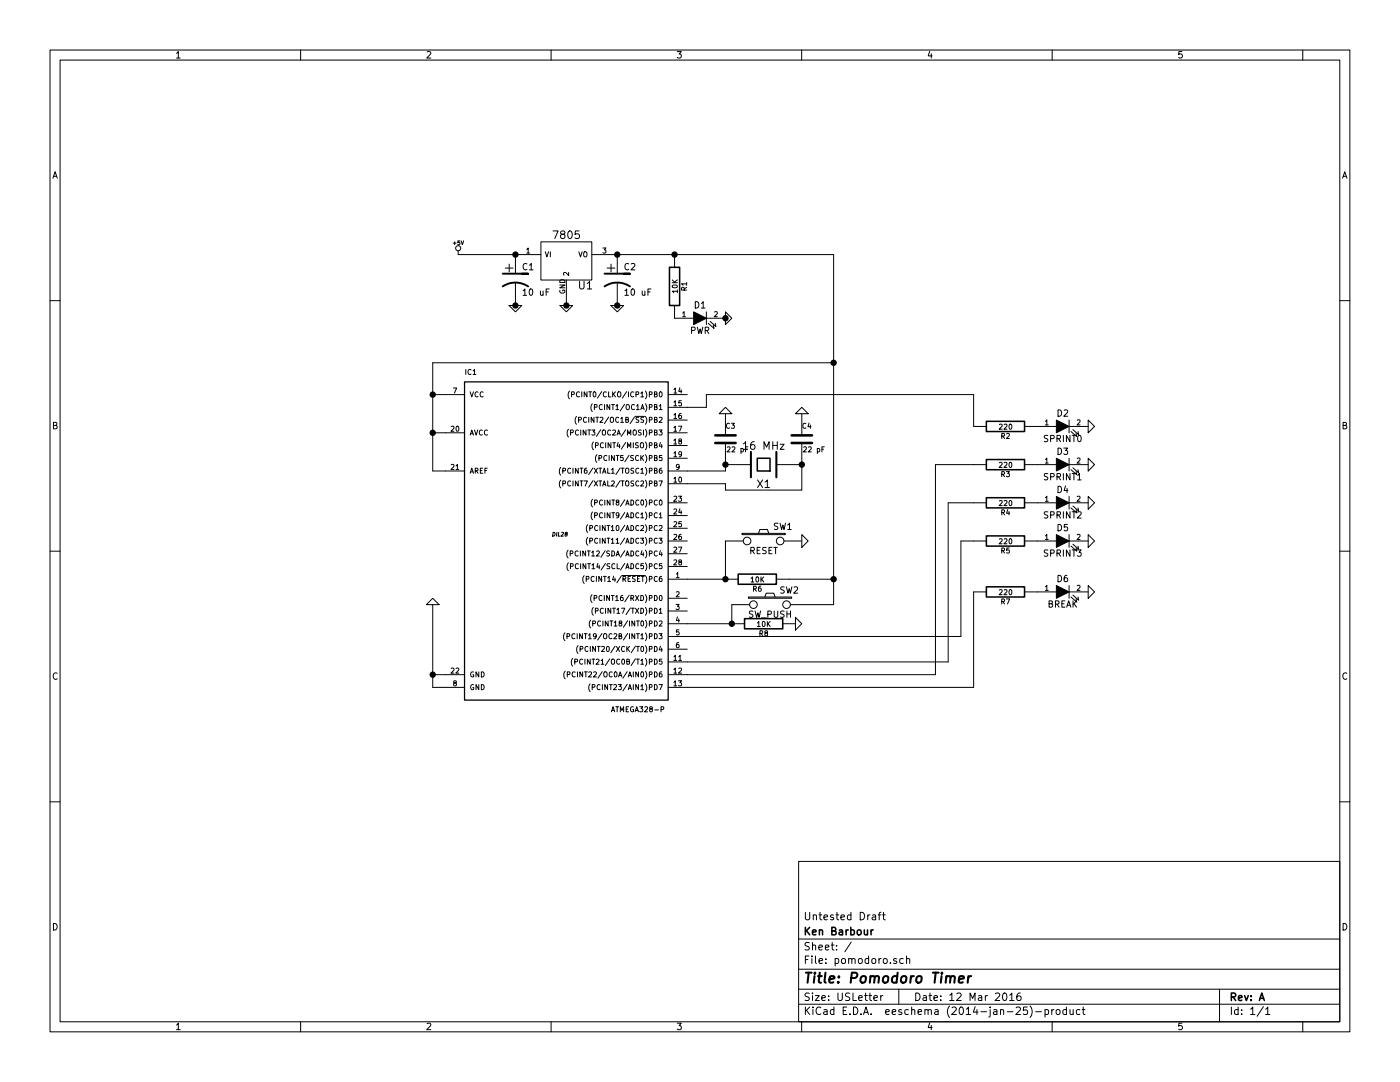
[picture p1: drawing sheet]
<svg xmlns="http://www.w3.org/2000/svg" width="279mm" height="216mm" viewBox="0 0 279 216" stroke-linecap="round" stroke-linejoin="round" font-family="sans-serif">
<g fill="none" stroke="#000" stroke-width=".2">
<path d="M10 10h259.4v195.9h-259.4zM12 12h255.4v191.9h-255.4zM35.2 10.6l.4-.3v1.3M35.2 11.6h.8M60 10v2M85.2 10.4l.5-.1 .3 .3-.8 1h.8M110 10v2M135.2 10.3h.8l-.5 .5h.3l.2 .2-.1 .5-.2 .1-.5-.1M160 10v2M185.5 10.2l-.3 1h.8M185.9 10.7v.9M210 10v2"/>
<path d="M235.9 10.3h-.6l-.1 .6 .2-.1h.4l.2 .5-.3 .3-.5-.1M260 10v2M10.6 35.6l.4-1.3 .4 1.3M10.7 35.2h.6M267.9 35.6l.5-1.3 .4 1.3M268.1 35.2h.6M10 60h2M90.4 48.5h.6M90.8 48.2v.6M91.4 50v.8h16.5M91.7 48.1h-.3v.3h.3l.1 .3-.2 .1-.2-.1M92 48.1l.3 .7 .2-.7"/>
<path d="M100.8 53.5h1.6M101.6 52.7v1.6M102.9 50.8v3.8M102.9 56.4v4.6M104.4 58l.3-.3v1.2M104.4 58.9h.7M105.1 49.8l.3-.3v1M105.1 50.5h.6M105.2 52.7a.61 .61 0 0 0-.9 .4 .61 .61 0 0 0 .6 .7l.3-.1M105.7 52.9l.3-.3v1.2M105.7 53.8h.7M105.7 57.8l.2-.1a.67 .67 0 0 1 .4 .6 .67 .67 0 0 1-.4 .6l-.3-.5z"/>
<path d="M107.8 58.1l.1 .8h.3l.2-.1M107.9 48.3h10.2v7.6h-10.2zM108.4 58.1v.8M108.8 50.2l.3 1.1 .4-1.1M109 58.2h.4M109.6 57.7h-.6v1.2M109.8 50.2v1.1M110.4 46.1h1l-.7 1.5M111.7 56.9h1l-1 .5h1M111.8 57.9a.45 .45 0 0 0 .4 .6 .45 .45 0 0 0 .4-.6h-.3v.2M111.8 56a.55 .55 0 0 1 .6-.2 .55 .55 0 0 1 .3 .6h-1zM112.2 46.7l-.3-.3v-.2l.3-.1 .4 .1 .2 .2-.1 .2-.7 .2-.1 .2v.3l.3 .3h.2l.4-.3v-.3l-.4-.3"/>
<path d="M113 55.9v5.1M113.5 46.2l.2-.1a.81 .81 0 0 1 .5 .7 .81 .81 0 0 1-.5 .8l-.2-.2-.2-.4zM113.5 54.4v.6l-.7-.6-.3 .1 .1 .4M115.5 50.2l.3 1.1 .4-1.1M115.6 46.1h-.8v.7l.2-.1h.5l.1 .6-.3 .3-.5-.2M115.7 56.1v1.3l.3 .3h.3l.3-.3v-1.3M116.6 50.3l.3-.1 .2 .2v.5l-.2 .4-.4-.2v-.5zM117.2 56.6l.5-.5v1.6M117.2 57.7h.9M118.1 50.8h48.3v69.9h-8.7M120.3 49.5h.6l-.3 .4 .3 .1v.4l-.1 .1-.5-.1M121.2 53.5h1.5"/>
<path d="M121.9 52.7v1.6M123.2 50.8v3.8M123.2 56.4v4.6M124.7 58l.4-.3v1.2M124.7 58.9h.7M125.5 52.7a.61 .61 0 0 0-.8 .4 .61 .61 0 0 0 .5 .7l.3-.1M126 52.7l.5-.1 .2 .3-.8 .9h.8M126 57.8l.2-.1a.67 .67 0 0 1 .5 .6 .67 .67 0 0 1-.5 .6l-.3-.5zM128.2 58.1v.8h.3l.2-.1M128.7 58.1v.8M129.3 58.2h.4M129.9 57.7h-.6v1.2"/>
<path d="M134.2 56.4h1M134.2 55.9l.5 .5M134.2 57a.62 .62 0 0 1 1 .2 .59 .59 0 0 1-1-.1zM134.6 50.8v2.5M135.2 58.1h-1l.3 .3M135.2 57.8v.6M135.2 55.9l-.6 .4M136.6 57.9l-.1-.5h-.4l-.1 .5h1M137 56.6h-1l.3 .3M137 57.3l-.4 .4M137 56.4v.5M267.4 60h2"/>
<path d="M86.4 78.7h6.3M90.5 77.4h.6l-.4 1M93 73.7v1M93.8 78.2l.4 1 .3-1M94 73.8a.44 .44 0 0 0-.6 .4 .44 .44 0 0 0 .6 .4M94.4 74l.3-.3v1M94.4 74.7h.6M95.4 78.3a.44 .44 0 0 0-.6 .4 .44 .44 0 0 0 .6 .4M96.4 78.3a.44 .44 0 0 0-.6 .4 .44 .44 0 0 0 .6 .4M101.6 61h2.5l-1.2 1.2zM111.8 61h2.5l-1.3 1.2zM113.7 78a1.2 1.2 0 0 0 0 1.6"/>
<path d="M114.1 78.7h.5v-.5h-.5v1M115.6 78.3a.44 .44 0 0 0-.6 .4 .44 .44 0 0 0 .6 .4M116.1 78.2v1M117.1 78.2v1l-.5-1v1M117.5 78.2h.6M117.8 78.2v1M118.5 78.2h.1a.55 .55 0 0 1 .3 .5 .55 .55 0 0 1-.3 .5 .71 .71 0 0 1-.1-1zM120.1 78.1l-.9 1.4M121 78.3a.44 .44 0 0 0-.6 .4 .44 .44 0 0 0 .6 .4M121.5 78.2v1h.4M121.9 61h2.6l-1.3 1.2zM122.3 78.2v1"/>
<path d="M122.4 78.6l.4 .6M122.8 78.2l-.5 .6M123.4 78.2h.3l.2 .1v.6l-.2 .3-.4-.2-.1-.5zM125.1 78.1l-.9 1.4M125.4 78.2v1M126.5 78.3a.44 .44 0 0 0-.6 .4 .44 .44 0 0 0 .6 .4M126.9 78.7h.5v-.5h-.5v1M127.9 78.5l.3-.3v1M127.9 79.2h.5M128.8 78a1.2 1.2 0 0 1 0 1.6M129.6 78.7h.5v-.5h-.5v1M130.6 78.7l.4-.1 .1-.3-.5-.1v1h.4l.2-.3-.3-.2"/>
<path d="M131.6 78.3l.2-.1a.55 .55 0 0 1 .3 .5 .55 .55 0 0 1-.3 .5l-.2-.4zM133.3 78.7h3.9M134.5 77.7l.3-.3v1M134.5 78.4h.6M134.6 61v2.5h3.8M135.7 77.4l-.2 .7h.6M135.9 77.7v.7M136 80h-.5v.4h.4l.1 .5-.2 .1-.3-.1M136.2 62.5l.3-.3v1M136.2 63.2h.6M138 65.9h.6l.1-.5-.7-.1v1.2M138.8 60.2a.64 .64 0 0 1 .7 .6 .64 .64 0 0 1-.7 .7z"/>
<path d="M139.2 65.3l.3 1.2 .2-.9 .3 .9 .3-1.2M140 60.6l.3-.4v1.3M140 61.5h.7M140.7 65.9h.7v-.5l-.7-.1v1.2M141 62.2v2.6M141 63.5h3.8M141 65.9l.5 .6M141.4 64.5l1.1 1-.1-.6M141.7 64.1l1.2 1.1-.2-.7M142.6 62.3l.4-.1 .2 .3-.7 .7h.7M144.8 62.2l1.2 1.3-1.2 1.3zM166.4 72.4h-80v21.6h6.3"/>
<path d="M10.7 84.9l.5-.1 .2-.2-.1-.2-.6-.1v1.3h.5l.2-.5-.3-.2M86.4 86.4h6.3M90 85.1l.4-.1 .2 .3-.6 .8h.6M90 92.8l.4-.1 .2 .3-.6 .7h.6M91 93l.3-.3v1M91 93.7h.6M91.1 85.1l.1-.1a.55 .55 0 0 1 .4 .5 .55 .55 0 0 1-.4 .6l-.2-.4zM93.8 86.8l.4-1 .3 1M93.8 94.4l.4-1 .3 1M93.9 94.2h.5M93.9 86.5h.5M94.7 85.8l.3 1 .4-1"/>
<path d="M94.8 94l.5-.1v-.4l-.5-.1v1M95.1 94l.3 .4M95.9 93.9h.3M96.3 85.9a.44 .44 0 0 0-.7 .4 .44 .44 0 0 0 .7 .4M96.3 93.4h-.4v1h.4M96.8 93.9h.3M97.3 93.4h-.5v1M97.3 85.9a.44 .44 0 0 0-.6 .4 .44 .44 0 0 0 .6 .4M111.9 93.3a1.2 1.2 0 0 0 0 1.5M111.9 95.8a1.2 1.2 0 0 0 0 1.6M112.3 94l.5-.1v-.4l-.5-.1v1M112.3 96.5l.5-.1v-.4h-.5v1"/>
<path d="M113.5 85.6a1.2 1.2 0 0 0 0 1.6M113.9 86.3h.5v-.4l-.5-.1v1M113.9 93.5a.44 .44 0 0 0-.6 .4 .44 .44 0 0 0 .6 .4M113.9 96.1a.44 .44 0 0 0-.6 .4 .44 .44 0 0 0 .6 .4M114.4 93.4v1M114.4 96v1M115.1 83.1a1.2 1.2 0 0 0 0 1.6M115.4 93.4v1l-.6-1v1M115.4 96v1l-.6-1v1M115.4 85.9a.44 .44 0 0 0-.6 .4 .44 .44 0 0 0 .6 .4M115.5 83.8l.5-.1v-.4h-.5v1M115.7 93.4h.6"/>
<path d="M115.7 96h.6M115.9 85.8v1M116 93.4v1M116 96v1M116.6 96h.6l-.4 1M116.9 85.8v1l-.5-1v1M117 83.4a.44 .44 0 0 0-.6 .4 .44 .44 0 0 0 .6 .4M117.1 93.4l-.4 .1-.1 .7 .2 .2 .3-.1v-.4l-.3-.1-.2 .2M117.3 85.8h.6M117.5 83.3v1M117.6 85.8v1M118.1 85.8h.6l-.3 .4 .3 .1v.4l-.2 .1-.4-.1"/>
<path d="M118.2 80.6a1.2 1.2 0 0 0 0 1.5M118.3 99.6a1.2 1.2 0 0 0 0 1.6M118.3 93.4l-.8 1.3M118.3 95.9l-.8 1.3M118.4 88.2a1.2 1.2 0 0 0 0 1.5M118.5 83.3v1l-.5-1v1M118.6 93.4l.7 1M118.6 96l.7 1M118.6 81.3l.5-.1v-.4l-.5-.1v1M118.8 88.9l.5-.1v-.4l-.5-.1v1.1M118.9 83.3h.6M119.1 90.7a1.2 1.2 0 0 0 0 1.6"/>
<path d="M119.2 83.3v1M119.3 93.4l-.7 1M119.3 96l-.7 1M119.5 93.4h.6M119.5 96h.6M119.5 91.4h.5v-.5h-.5v1M119.8 83.4l.3-.1 .2 .3-.6 .7h.6M119.8 93.4v1M119.8 96v1M119.9 85.8l-.9 1.3M120.2 80.8a.44 .44 0 0 0-.6 .4 .44 .44 0 0 0 .6 .4M120.2 99.9a.44 .44 0 0 0-.6 .4 .44 .44 0 0 0 .6 .4"/>
<path d="M120.3 94.4l.3-1 .3 1M120.3 97l.3-1 .3 1M120.3 85.9l.3-.1 .2 .2 .1 .5-.3 .3-.4-.1v-.6zM120.4 94.2h.5M120.4 96.7h.5M120.4 88.4a.44 .44 0 0 0-.6 .4 .44 .44 0 0 0 .6 .5M120.6 80.7v1M120.7 99.8v1M120.9 88.3v1.1M121.1 91a.44 .44 0 0 0-.6 .4 .44 .44 0 0 0 .6 .4M121.3 93.4v1h.5M121.3 96v1h.5"/>
<path d="M121.5 83.2l-.9 1.3M121.6 90.9v1M121.7 80.7v1l-.6-1v1M121.7 99.8v1l-.5-1v1M121.9 85.9a.44 .44 0 0 0-.6 .4 .44 .44 0 0 0 .6 .4M121.9 83.3h.3l.2 .1 .1 .5-.3 .4-.4-.2v-.5zM121.9 88.3v1.1l-.5-1.1v1.1M122 93.7l.3-.3v1M122 96.1l.4-.1 .2 .3-.6 .7h.6M122 94.4h.6M122 80.7h.6M122.1 99.8h.6"/>
<path d="M122.3 85.9l.4-.1 .1 .3-.6 .7h.6M122.3 88.3h.6M122.3 80.7v1M122.4 99.8v1M122.6 88.3v1.1M122.6 90.9v1l-.6-1v1M122.9 81l.3-.3v1M122.9 81.7h.6M123 90.9h.5M123.1 86.8l.4-1 .3 1M123.2 86.5h.5M123.2 90.9v1"/>
<path d="M123.4 88.3l-.3 .7h.6M123.5 83.4a.44 .44 0 0 0-.6 .4 .44 .44 0 0 0 .6 .4M123.6 88.7v.7M123.8 93.4l-.9 1.3M123.8 95.9l-.9 1.3M123.9 83.6l.3-.3v1M123.9 84.3h.5M124 93.4h.6M124 96h.6M124.3 93.4v1M124.3 96v1M124.4 90.9h-.5l-.1 .5 .5-.1 .1 .5-.2 .1-.4-.1"/>
<path d="M124.6 80.7l-.8 1.3M124.7 99.7l-.9 1.3M124.9 85.8l-.9 1.3M124.9 88.3l-.9 1.3M124.9 83.7h.4l.1-.3-.5-.1v1h.4l.2-.4-.3-.2M125 93.5l.3-.1 .2 .2v.5l-.2 .3-.4-.1-.1-.5zM125 96h.3l.2 .1v.5l-.2 .4-.4-.2-.1-.5zM125.1 80.8l.3-.1 .2 .2v.5l-.2 .3-.4-.1-.1-.5zM125.2 86.8v-1l.4 .7 .3-.7v1M125.2 89.4v-1.1l.4 .8 .3-.8v1.1M125.6 90.8l-.9 1.4M125.9 99.8a.51 .51 0 0 1 .6 .5 .51 .51 0 0 1-.6 .5z"/>
<path d="M126.4 88.3v1.1M126.4 90.9h-.5v.4a.43 .43 0 0 1 .5 .5h-.5M126.5 93.5h-.5v.3a.43 .43 0 0 1 .4 .5l-.5 .1M126.5 96h-.5v.3a.43 .43 0 0 1 .4 .6h-.5M126.5 85.9l.3-.1 .1 .2 .1 .5-.2 .3-.4-.1-.1-.6zM126.6 80.8a.44 .44 0 0 0-.6 .4 .44 .44 0 0 0 .6 .4M126.6 83.2l-.8 1.3M126.7 83.1h2M127 81l.3-.3v1M127 81.7h.6M127.4 88.4h-.5v.3a.43 .43 0 0 1 .5 .6h-.6M127.4 91a.44 .44 0 0 0-.6 .4 .44 .44 0 0 0 .6 .4"/>
<path d="M127.5 93.5a.44 .44 0 0 0-.6 .4 .44 .44 0 0 0 .6 .4M127.5 96.1a.44 .44 0 0 0-.6 .4 .44 .44 0 0 0 .6 .4M127.5 99.9a.44 .44 0 0 0-.6 .4 .44 .44 0 0 0 .6 .4M127.5 83.3h-.5v.3a.43 .43 0 0 1 .5 .6h-.6M127.9 93.7l.3-.3v1M127.9 96.1l.4-.1 .1 .3-.6 .7h.6M127.9 81.7l.3-1 .3 1M127.9 94.4h.5M127.9 90.9v1M127.9 88.4l.3-.1 .2 .2v.5l-.2 .4-.4-.2v-.5zM128 99.9l.1-.1a.55 .55 0 0 1 .4 .5 .55 .55 0 0 1-.4 .5l-.2-.4zM128 85.9h-.5v.3a.43 .43 0 0 1 .4 .5l-.5 .1"/>
<path d="M128 81.5h.5M128 91.3l.4 .6M128.4 85.8v1M128.4 83.3h-.4l-.1 .3a.43 .43 0 0 1 .5 .6h-.5M128.4 90.9l-.5 .6M128.8 93.3a1.2 1.2 0 0 1 0 1.5M128.8 95.8a1.2 1.2 0 0 1 0 1.6M128.8 99.6a1.2 1.2 0 0 1 0 1.6M128.8 80.6a1.2 1.2 0 0 1 0 1.5M128.8 83.1a1.2 1.2 0 0 1 0 1.6M128.8 85.6a1.2 1.2 0 0 1 0 1.6M128.8 88.2a1.2 1.2 0 0 1 0 1.5"/>
<path d="M128.8 90.7a1.2 1.2 0 0 1 0 1.6M129.6 94l.5-.1v-.4l-.5-.1v1M129.6 96.5l.5-.1v-.4h-.5v1M129.6 81.3l.5-.1v-.4l-.5-.1v1M129.6 83.8l.5-.1v-.4h-.5v1M129.6 86.3h.5v-.4l-.5-.1v1M129.6 88.9l.5-.1v-.4l-.5-.1v1.1M129.6 91.4h.5v-.5h-.5v1M130.6 93.9h.4l.1-.4-.5-.1v1h.4l.2-.3-.3-.2M130.6 96.4h.4l.1-.3-.5-.1v1h.4l.2-.4-.3-.2M130.6 81.2h.4l.1-.4-.5-.1v1h.4l.2-.3-.3-.2M130.6 83.7h.4l.1-.3-.5-.1v1h.4l.2-.4-.3-.2"/>
<path d="M130.6 86.3l.4-.1 .1-.3-.5-.1v1h.4l.2-.3-.3-.2M130.6 88.8h.4l.1-.4-.5-.1v1.1h.4l.2-.4-.3-.2M130.6 91.4l.4-.1 .1-.3-.5-.1v1h.4l.2-.3-.3-.2M131.2 99.9a.44 .44 0 0 0-.7 .4 .44 .44 0 0 0 .7 .4M131.5 96h.7l-.5 1M131.5 85.8h.6l-.3 .4 .3 .1v.4l-.1 .1-.5-.1M131.6 81l.3-.3v1M131.6 83.4l.4-.1 .1 .3-.6 .7h.6M131.6 81.7h.5M131.6 99.9l.2-.1a.55 .55 0 0 1 .3 .5 .55 .55 0 0 1-.3 .5l-.2-.4zM131.8 88.3l-.2 .7h.6M132.1 93.4l-.4 .1-.1 .7 .1 .2 .4-.1v-.4l-.4-.1-.1 .2"/>
<path d="M132.1 88.7v.7M132.1 90.9h-.5v.5l.5-.1v.5l-.1 .1-.4-.1M133.3 81.3h7.7v-2.6h53.3v6.4h2.5M133.3 86.4h3.9M133.3 83.8h3.9M133.3 88.9h3.9M133.3 91.4h3.9M134.5 95.5l.3-.3v1M134.5 99.1l.4-.1 .2 .3-.7 .7h.7M134.5 80.3l.3-.3v1M134.5 82.8l.3-.3v1M134.5 85.3l.3-.3v1.1"/>
<path d="M134.5 87.9l.3-.3v1M134.5 90.4l.3-.3v1M134.5 96.2h.6M134.5 81h.6M134.5 83.5h.6M134.5 86.1h.6M134.5 88.6h.6M134.5 91.1h.6M135.4 99h.6l-.3 .4 .3 .1v.4l-.2 .1-.4-.1M135.4 85h.7l-.5 1.1M135.5 93.1l-.1 .2-.3-.1v-.5h.3l.1 .2v.5l-.4 .3M135.5 95.3l.2-.1a.55 .55 0 0 1 .3 .5 .55 .55 0 0 1-.3 .5l-.2-.4z"/>
<path d="M135.6 88l-.1-.2v-.2h.4l.1 .3-.5 .3 .1 .4 .4-.1v-.4l-.2-.1M135.9 82.5l-.3 .1-.1 .7 .1 .2 .4-.1-.1-.5h-.3l-.1 .2M136 90.6l-.2 .2-.3-.1v-.5l.3-.1 .2 .2v.6l-.5 .2M143.5 82.6l1.3-1.3 1.2 1.3zM144.8 88.4v5.6h-11.5M144.8 92.7h5.1M144.8 82.6v4.3M145.1 89.3l.4-.1 .2 .3-.6 .7h.6M145.6 84.6a.44 .44 0 0 0-.6 .4 .44 .44 0 0 0 .6 .4M145.9 84.5h.7l-.4 .3 .3 .1v.5l-.1 .1-.5-.1M146.1 89.3l.4-.1 .2 .3-.7 .7h.7M147.9 89.5h.3l.2 .2-.1 .4h-.4"/>
<path d="M147.9 89.5v1M148.3 88.6l.5-.5v1.6M148.3 89.7h.9M149.3 89.2h-.5v1M150.5 88.1l-.4 .1a.99 .99 0 0 0 0 1.5l.5-.2 .1-.5-.3-.3h-.3l-.3 .3M151.2 95.8l1 1.5M152.2 95.8l-1 1.5M152.5 89.7v-1.6l.5 1.1 .5-1.1v1.6M152.7 96.2l.4-.4v1.5M152.7 97.3h.9M154.2 88.1v1.6M154.2 88.9h.9"/>
<path d="M154.9 92.7h5.1M155.1 88.1v1.6M155.7 88.6h.8l-.8 1.1h.8M158.7 82.6l1.3-1.3 1.3 1.3zM160 82.6v4.3M160 88.4v9.4h-15.2v-1.3h-11.5M160.4 89.3l.4-.1 .1 .3-.6 .7h.6M160.8 84.6a.44 .44 0 0 0-.6 .4 .44 .44 0 0 0 .6 .4M161.3 89.3l.4-.1 .2 .3-.6 .7h.6M161.5 84.4l-.3 .7h.6M161.7 84.8v.7M163.1 89.5h.3l.2 .2-.1 .4h-.4"/>
<path d="M163.1 89.5v1M164 89.6h.4M164.5 89.2h-.5v1M196.8 92.7h-10.1v41.9h-53.4M199.4 84.7l.4-.1 .2 .3-.6 .7h.6M199.4 92.4l.4-.1 .2 .3-.6 .7h.6M199.4 100l.4-.1 .2 .3-.6 .7h.6M199.9 87h.5v-.5h-.5v1M199.9 94.6h.5v-.4l-.5-.1v1M200.2 87l.3 .5M200.2 94.6l.3 .5M200.4 84.7l.4-.1 .2 .3-.6 .7h.6"/>
<path d="M200.4 92.4l.4-.1 .2 .3-.6 .7h.6M200.4 100l.4-.1 .2 .3-.6 .7h.6M200.8 94.1h.6l-.3 .4 .3 .1v.4l-.1 .1-.5-.1M200.9 86.6l.4-.1 .1 .3-.6 .7h.6M201.4 84.7l.2-.1a.55 .55 0 0 1 .3 .5 .55 .55 0 0 1-.3 .5l-.2-.3zM201.4 92.4l.2-.1a.55 .55 0 0 1 .3 .5 .55 .55 0 0 1-.3 .5l-.2-.4zM201.4 100l.2-.1a.55 .55 0 0 1 .3 .5 .55 .55 0 0 1-.3 .5l-.2-.4zM204.5 92.7h6.3M204.5 85.1h6.3M208.6 84.1l.3-.3v1M208.6 91.7l.3-.3v1M208.6 99.3l.3-.3v1"/>
<path d="M208.6 84.8h.6M208.6 92.4h.6M209.1 86.9l-.6 .1v.4l.5 .2 .1 .3-.2 .2h-.5M209.1 94.5l-.6 .1v.4l.5 .2 .1 .3-.2 .3-.5-.1M209.7 87.5h.6v-.5l-.6-.1v1.2M209.7 95.1h.6v-.5l-.6-.1v1.3M210.9 87.5h.7v-.5l-.7-.1v1.2M210.9 95.1h.7v-.5l-.7-.1v1.3M211.2 81.8a.64 .64 0 0 1 .7 .6 .64 .64 0 0 1-.7 .7zM211.2 89.4a.64 .64 0 0 1 .7 .6 .64 .64 0 0 1-.7 .7zM211.2 97a.64 .64 0 0 1 .7 .7 .64 .64 0 0 1-.7 .6zM211.3 87.5l.4 .6"/>
<path d="M211.3 95.1l.4 .7M212.2 86.9v1.2M212.2 94.5v1.3M212.3 89.4h.8l-.5 .5 .4 .1v.6l-.1 .1-.6-.1M212.4 81.9l.5-.1 .2 .3-.8 1h.8M212.6 97l-.2 .9h.7M213 97.4v.9M213.4 92.7h3.8M213.4 83.8v2.6M213.4 91.4v2.6M213.4 99.1v2.5M213.4 85.1h3.8"/>
<path d="M213.5 86.9v1.2l-.7-1.2v1.2M213.5 94.5v1.3l-.7-1.3v1.3M213.7 86.1l1.2 1-.1-.6M213.7 93.7l1.2 1-.1-.6M214 86.9h.7M214 94.5h.7M214.1 85.7l1.2 1-.2-.6M214.1 93.3l1.2 1.1-.2-.7M214.3 86.9v1.2M214.3 94.5v1.3M215 83.9l.4-.1 .1 .3-.6 .7h.6M215 91.5l.4-.1 .1 .3-.6 .7h.6"/>
<path d="M215 99.1l.4-.1 .1 .3-.6 .7h.6M215.1 94.8l.3-.3v1.3M215.1 95.8h.7M215.2 87l.1-.1a.67 .67 0 0 1 .5 .6 .67 .67 0 0 1-.5 .6l-.2-.4zM217.2 99.1l1.2 1.2-1.2 1.3zM217.2 91.4l1.2 1.3-1.2 1.3zM217.2 83.8l1.2 1.3-1.2 1.3zM268 84.9l.6-.1 .1-.2v-.2l-.7-.1v1.3h.6l.2-.5-.3-.2M10 110h2M110.4 106.2a.39 .39 0 0 1 .4 .5 .39 .39 0 0 1-.5 .3zM111.2 106.2l-.2 .8M111.5 106.2l-.1 .8h.4"/>
<path d="M112.1 106.3l.3-.1 .1 .2-.6 .6h.5M112.9 106.5l-.1-.2 .2-.1 .2 .1v.2a.31 .31 0 0 0-.4 .1 .31 .31 0 0 0 .1 .4l.3-.2-.1-.3M113.4 109.8a1.2 1.2 0 0 0 0 1.5M113.4 112.3a1.2 1.2 0 0 0 0 1.6M113.8 110.5l.5-.1v-.4l-.5-.1v1M113.8 113h.5v-.5h-.5v1M115.4 110a.44 .44 0 0 0-.6 .4 .44 .44 0 0 0 .6 .4M115.4 112.6a.44 .44 0 0 0-.6 .4 .44 .44 0 0 0 .6 .4M115.8 109.9v1M115.9 112.5v1M116.6 114.9a1.2 1.2 0 0 0 0 1.5M116.9 109.9v1l-.6-1v1"/>
<path d="M116.9 112.5v1l-.5-1v1M117 115.5h.5v-.4l-.5-.1v1M117.2 109.9h.6M117.3 112.5h.6M117.3 104.7a1.2 1.2 0 0 0 0 1.5M117.3 107.2a1.2 1.2 0 0 0 0 1.6M117.5 109.9v1M117.6 112.5v1M117.7 105.4l.5-.1v-.4h-.5v1M117.7 107.9h.5v-.5h-.5v1M118.1 110.2l.3-.3v1M118.1 110.9h.5"/>
<path d="M118.1 112.8l.3-.3v1M118.1 113.5h.6M118.2 118.7a1.2 1.2 0 0 0 0 1.5M118.3 102.2a1.2 1.2 0 0 0 0 1.5M118.6 115.1a.44 .44 0 0 0-.6 .4 .44 .44 0 0 0 .6 .4M118.6 119.4l.4-.1v-.4l-.4-.1v1M118.7 100.3h.5v-.5h-.5v1M118.7 102.8h.5v-.4l-.5-.1v1M119 115v1M119 110l.4-.1 .2 .3-.6 .7h.6M119.3 105a.44 .44 0 0 0-.6 .4 .44 .44 0 0 0 .6 .4M119.3 107.5a.44 .44 0 0 0-.6 .4 .44 .44 0 0 0 .6 .4"/>
<path d="M119.3 112.4l-.2 .8h.6M119.6 112.8v.7M119.7 104.9v1M119.7 107.4v1M120.1 115v1l-.6-1v1M120.1 118.9a.44 .44 0 0 0-.6 .4 .44 .44 0 0 0 .6 .4M120.2 102.4a.44 .44 0 0 0-.6 .4 .44 .44 0 0 0 .6 .4M120.4 115h.6M120.6 118.8v1M120.7 102.3v1M120.7 115v1M120.8 104.9v1l-.6-1v1"/>
<path d="M120.8 107.4v1l-.6-1v1M120.8 109.9l-.9 1.3M120.8 112.4l-.8 1.3M121.1 104.9h.6M121.1 107.4h.6M121.3 115.3l.3-.3v1M121.3 116h.5M121.4 104.9v1M121.4 107.4v1M121.6 118.8v1l-.5-1v1M121.6 110h-.4l-.1 .3a.43 .43 0 0 1 .5 .5l-.5 .1M121.7 112.5h-.5v.4a.43 .43 0 0 1 .5 .5h-.6"/>
<path d="M121.7 102.3v1l-.5-1v1M122 105.2l.3-.3v1M122 107.7l.3-.3v1M122 118.8h.6M122 105.9h.6M122 108.4h.6M122.1 109.9a.51 .51 0 0 1 .6 .5 .51 .51 0 0 1-.6 .5zM122.1 102.3h.6M122.3 118.8v1M122.4 102.3v1M122.5 115l-.2 .7h.6M122.7 112.6a.44 .44 0 0 0-.6 .4 .44 .44 0 0 0 .6 .4"/>
<path d="M122.7 115.3v.7M122.9 119.1l.2-.3v1M122.9 119.8h.5M123 107.7l.2-.3v1M123 110.9l.3-1 .3 1M123 108.4h.5M123 105l.2-.1a.55 .55 0 0 1 .3 .5 .55 .55 0 0 1-.3 .5l-.2-.4zM123.1 110.7h.4M123.1 100.2l-.1-.2v-.2h.4l.1 .3-.5 .3 .1 .4 .4-.1v-.4l-.2-.1M123.2 112.5v1h.4M123.5 102.7l-.2 .2h-.3v-.5l.3-.1 .2 .2v.6l-.5 .2M124 115l-.9 1.3"/>
<path d="M124.1 114.8h4.6M124.3 118.8l-.3 .1-.2 .7 .2 .2 .4-.1-.1-.4-.3-.1-.2 .2M124.3 115.5h.5v-.4l-.5-.1v1M124.6 115.5l.3 .5M124.7 102.3l-.9 1.3M124.7 104.8l-.9 1.3M124.7 107.3l-.9 1.4M124.7 109.9l-.9 1.3M124.7 112.4l-.9 1.3M124.9 100.8l.3-1 .4 1M124.9 103.3l.3-1 .4 1M124.9 105.9l.3-1 .4 1"/>
<path d="M124.9 108.4l.3-1 .4 1M124.9 110.9l.3-1 .4 1M124.9 113.5l.3-1 .4 1M125 100.5h.5M125 103h.5M125 105.6h.5M125 108.1h.5M125 110.7h.5M125 113.2h.5M125.3 115.5h.4M125.6 118.8l-.9 1.3M125.8 115h-.5v1h.5"/>
<path d="M125.9 119.4l.5-.1v-.4l-.5-.1v1M125.9 102.3a.51 .51 0 0 1 .6 .5 .51 .51 0 0 1-.6 .5zM125.9 104.9a.51 .51 0 0 1 .6 .5 .51 .51 0 0 1-.6 .5zM125.9 107.4a.51 .51 0 0 1 .6 .5 .51 .51 0 0 1-.6 .5zM125.9 109.9a.51 .51 0 0 1 .6 .5 .51 .51 0 0 1-.6 .5zM125.9 112.5a.51 .51 0 0 1 .6 .5 .51 .51 0 0 1-.6 .5zM126.1 119.4l.4 .4M126.8 115.1h-.5v.3a.43 .43 0 0 1 .4 .5l-.5 .1M126.8 118.8l.7 1M127.2 115.5h.4M127.5 102.4a.44 .44 0 0 0-.6 .4 .44 .44 0 0 0 .6 .4M127.5 105a.44 .44 0 0 0-.6 .4 .44 .44 0 0 0 .6 .4"/>
<path d="M127.5 107.5a.44 .44 0 0 0-.6 .4 .44 .44 0 0 0 .6 .4M127.5 110a.44 .44 0 0 0-.6 .4 .44 .44 0 0 0 .6 .4M127.5 112.6a.44 .44 0 0 0-.6 .4 .44 .44 0 0 0 .6 .4M127.5 118.8l-.7 1M127.7 115h-.5v1h.5M127.8 107.4h.6l-.3 .4 .3 .1v.4l-.1 .1-.5-.1M127.9 118.8a.51 .51 0 0 1 .6 .5 .51 .51 0 0 1-.6 .5zM127.9 102.6l.3-.3v1M127.9 105l.4-.1 .1 .3-.6 .7h.6M127.9 103.3h.5M128 115h.6M128.1 109.9l-.2 .7h.6"/>
<path d="M128.3 115v1M128.4 110.3v.6M128.4 112.5h-.5v.5l.5-.1v.5l-.1 .1-.4-.1M128.8 114.9a1.2 1.2 0 0 1 0 1.5M128.8 118.7a1.2 1.2 0 0 1 0 1.5M128.8 102.2a1.2 1.2 0 0 1 0 1.5M128.8 104.7a1.2 1.2 0 0 1 0 1.5M128.8 107.2a1.2 1.2 0 0 1 0 1.6M128.8 109.8a1.2 1.2 0 0 1 0 1.5M128.8 112.3a1.2 1.2 0 0 1 0 1.6M129.6 115.5h.5v-.4l-.5-.1v1M129.6 119.4l.5-.1v-.4l-.5-.1v1"/>
<path d="M129.6 100.3h.5v-.5h-.5v1M129.6 102.8h.5v-.4l-.5-.1v1M129.6 105.4l.5-.1v-.4h-.5v1M129.6 107.9h.5v-.5h-.5v1M129.6 110.5l.5-.1v-.4l-.5-.1v1M129.6 113h.5v-.5h-.5v1M130.6 118.8a.51 .51 0 0 1 .6 .5 .51 .51 0 0 1-.6 .5zM131.2 115.1a.44 .44 0 0 0-.7 .4 .44 .44 0 0 0 .7 .4M131.2 102.4a.44 .44 0 0 0-.7 .4 .44 .44 0 0 0 .7 .4M131.2 105a.44 .44 0 0 0-.7 .4 .44 .44 0 0 0 .7 .4M131.2 107.5a.44 .44 0 0 0-.7 .4 .44 .44 0 0 0 .7 .4M131.2 110a.44 .44 0 0 0-.7 .4 .44 .44 0 0 0 .7 .4"/>
<path d="M131.2 112.6a.44 .44 0 0 0-.7 .4 .44 .44 0 0 0 .7 .4M131.5 107.4h.6l-.3 .4 .3 .1v.4l-.1 .1-.5-.1M131.6 102.6l.3-.3v1M131.6 105l.4-.1 .1 .3-.6 .7h.6M131.6 103.3h.5M131.6 118.9l.2-.1a.55 .55 0 0 1 .3 .5 .55 .55 0 0 1-.3 .5l-.2-.3zM131.8 109.9l-.2 .7h.6M132.1 115l-.4 .1-.1 .7 .1 .2 .4-.1v-.5h-.4l-.1 .2M132.1 110.3v.6M132.1 112.5h-.5v.5l.5-.1v.5l-.1 .1-.4-.1M133.3 115.6h14M133.3 119.4h3.9"/>
<path d="M133.3 100.3h3.9M133.3 102.9h3.9M133.3 105.4h3.9M133.3 108h3.9M133.3 110.5h3.9M133.3 113h3.9M134.5 101.7l.4-.2 .2 .4-.7 .7h.7M134.5 104.2l.4-.1 .2 .3-.7 .7h.7M134.5 106.7l.4-.1 .2 .3-.7 .7h.7M134.5 109.3l.4-.1 .2 .3-.7 .7h.7M134.5 111.8l.4-.1 .2 .3-.7 .7h.7M135 114.6l.3-.4v1.1"/>
<path d="M135 118.2l.4-.1 .1 .3-.6 .7h.6M135 115.3h.5M135.4 109.2h.7l-.5 1M135.6 112.1l-.1-.1v-.2h.4l.1 .2-.5 .3 .1 .4 .4-.1v-.4l-.2-.1M135.7 101.5l-.2 .7h.6M135.9 106.6l-.3 .1-.1 .7 .1 .2 .4-.1-.1-.4-.3-.1-.1 .2M135.9 101.9v.7M136 104.1h-.5v.5l.4-.1 .1 .5-.2 .1-.3-.1M148.1 106.4h8.6v.3h-8.6zM148.3 108h-3.5v7.6M149.4 119.1h8.6v.3h-8.6zM149.8 109.9l.6-.1 .1-.5-.7-.1v1.3"/>
<path d="M149.9 115.4l.3-.3v1M149.9 116.1h.5M150.1 109.9l.4 .6M150.4 117.5l.5-.1v-.4h-.5v1M150.6 117.5l.4 .5M150.9 115.2l.2-.1a.55 .55 0 0 1 .3 .5 .55 .55 0 0 1-.3 .5l-.2-.4zM151.1 109.8h.4M151.4 106.4l.2-.7h1.6l.2 .7M151.7 109.2h-.6v1.3h.6M151.8 117l-.3 .1-.1 .7 .1 .2 .4-.1-.1-.5-.3-.1-.1 .3M151.9 115.1v1M152 115.5l.4 .6"/>
<path d="M152.4 115.1l-.5 .6M152.7 119.1l.2-.7h1.5l.3 .7M152.9 109.3l-.5-.1-.2 .2 .1 .4 .6 .2v.4l-.2 .1-.5-.1M153.5 109.8h.4M154.1 109.2h-.6v1.3h.6M154.4 109.2h.7M154.8 109.2v1.3M154.9 115.6h11.5M155.2 104.4h-.4l-.3 .2 .1 .3 .6 .3v.3l-.2 .2-.5-.1M155.7 104.4l.3 1.3 .2-1 .3 1 .3-1.3M156.5 108h3.5M156.5 117.1l-.6 .1v.4l.5 .2 .1 .3-.2 .3-.5-.1"/>
<path d="M156.9 117.1l.4 1.3 .2-1 .2 1 .3-1.3M157.2 104.7l.4-.3v1.3M157.2 105.7h.7M158.5 117.2l.5-.1 .2 .3-.8 1h.8M160 106.7l1.3 1.3-1.3 1.2zM196.8 108h-5v19h-58.5M196.8 118.1h-2.5v19.1h-61M196.8 100.3h-7.6v31.8h-55.9M199.4 107.6l.4-.1 .2 .3-.6 .7h.6M199.4 117.8l.4-.1 .2 .3-.6 .7h.6M199.9 102.3l.5-.1v-.4l-.5-.1v1M199.9 109.9l.5-.1v-.4l-.5-.1v1.1"/>
<path d="M200.2 102.3l.3 .4M200.2 109.9l.3 .5M200.4 107.6l.4-.1 .2 .3-.6 .7h.6M200.4 117.8l.4-.1 .2 .3-.6 .7h.6M200.8 119.5h.7l-.4 1M201.1 101.7l-.2 .7h.6M201.4 102.1v.6M201.4 109.3h-.5v.5h.5v.5l-.1 .1-.4-.1M201.4 107.6l.2-.1a.55 .55 0 0 1 .3 .5 .55 .55 0 0 1-.3 .5l-.2-.4zM201.4 117.8l.2-.1a.55 .55 0 0 1 .3 .5 .55 .55 0 0 1-.3 .5l-.2-.4zM204.5 100.3h6.3M204.5 108h6.3"/>
<path d="M204.5 118.1h6.3M208.6 106.9l.3-.3v1M208.6 117.1l.3-.3v1M208.6 100h.6M208.6 107.6h.6M208.6 117.8h.6M209.1 102.2l-.5-.1-.2 .2 .1 .3 .6 .3v.4l-.2 .1-.5-.1M209.1 109.8l-.5-.1-.2 .3 .1 .3 .6 .2v.4l-.2 .1-.5-.1M209.7 102.8l.6-.1v-.5l-.6-.1v1.3M209.7 110.4l.6-.1v-.5l-.6-.1v1.3M210.9 102.8l.7-.1v-.5l-.7-.1v1.3M210.9 110.4l.7-.1v-.5l-.7-.1v1.3"/>
<path d="M211.2 104.6a.64 .64 0 0 1 .7 .7 .64 .64 0 0 1-.7 .6zM211.2 114.8a.64 .64 0 0 1 .7 .6 .64 .64 0 0 1-.7 .7zM211.3 102.8l.4 .6M211.3 110.4l.4 .6M212.2 102.1v1.3M212.2 109.7v1.3M212.5 119.9h-.6v1.3h.6M213 114.8l-.4 .1-.2 .2v.7l.2 .3 .4-.1 .1-.5-.1-.2h-.4l-.2 .2M213 104.6h-.6v.6l.1-.1 .5 .1v.6l-.1 .1-.5-.1M213.4 100.3h3.8M213.4 108h3.8M213.4 106.7v2.5"/>
<path d="M213.4 116.8v2.6M213.4 118.1h3.8M213.5 102.1v1.3l-.7-1.3v1.3M213.5 109.7v1.3l-.7-1.3v1.3M213.7 101.3l1.2 1.1-.1-.7M213.7 109l1.2 1-.1-.7M213.7 119.1l1.2 1-.1-.6M214 102.1h.7M214 109.7h.7M214.1 101l1.2 1-.2-.7M214.1 108.6l1.2 1-.2-.6M214.1 118.7l1.2 1.1-.2-.7"/>
<path d="M214.1 119.9v1.3M214.3 102.1v1.3M214.3 109.7v1.3M214.9 119.9l-.8 .7M215 106.7l.4-.1 .1 .3-.6 .7h.6M215 109.7h.8l-.5 .5 .4 .1v.6l-.2 .1-.5-.1M215 116.9l.4-.1 .1 .3-.6 .7h.6M215.1 102.2l.4-.1 .3 .4-.8 .9h.8M217.2 116.8l1.2 1.3-1.2 1.3zM217.2 106.7l1.2 1.3-1.2 1.2zM267.4 110h2M11.4 134.4a.62 .62 0 0 0-.8 .4 .62 .62 0 0 0 .6 .8l.2-.2"/>
<path d="M85.1 120.7l1.3-1.3 1.2 1.3zM86.4 120.7v16.5h6.3M86.4 134.6h6.3M90 133.4l.4-.1 .2 .3-.6 .7h.6M90.7 136.3l-.2-.2 .1-.2h.4l.1 .3-.6 .3 .2 .4 .4-.1v-.4l-.2-.1M91 133.4l.4-.1 .2 .3-.6 .7h.6M94.5 136.7a.45 .45 0 0 0-.6 .4 .45 .45 0 0 0 .6 .4v-.3h-.1M94.5 134.1a.45 .45 0 0 0-.6 .5 .45 .45 0 0 0 .6 .4v-.4h-.1M95.6 136.6v1l-.6-1v1M95.6 134.1v1l-.6-1v1M96.1 136.6a.51 .51 0 0 1 .5 .5 .51 .51 0 0 1-.5 .5zM96.1 134.1a.51 .51 0 0 1 .5 .5 .51 .51 0 0 1-.5 .5z"/>
<path d="M112.8 126.3a1.2 1.2 0 0 0 0 1.5M112.8 133.9a1.2 1.2 0 0 0 0 1.6M113.2 127l.4-.1v-.4l-.4-.1v1.1M113.2 134.6l.5-.1v-.4h-.5v1M114.3 131.4a1.2 1.2 0 0 0 0 1.5M114.7 132.1l.5-.1v-.4l-.5-.1v1M114.7 126.5a.44 .44 0 0 0-.6 .4 .44 .44 0 0 0 .6 .5M114.8 134.2a.44 .44 0 0 0-.6 .4 .44 .44 0 0 0 .6 .4M115.2 126.4v1.1M115.2 134.1v1M115.4 128.8a1.2 1.2 0 0 0 0 1.6M115.8 129.5h.5v-.5h-.5v1"/>
<path d="M116.2 126.4v1.1l-.5-1.1v1.1M116.3 131.6a.44 .44 0 0 0-.6 .4 .44 .44 0 0 0 .6 .4M116.3 134.1v1l-.6-1v1M116.6 126.4h.6M116.6 134.1h.6M116.7 131.5v1M116.9 126.4v1.1M116.9 134.1v1M117.3 129.1a.44 .44 0 0 0-.6 .4 .44 .44 0 0 0 .6 .4M117.4 126.7l.3-.3v1.1M117.4 127.5h.6M117.5 134.2l.4-.1 .2 .3-.7 .7h.7"/>
<path d="M117.8 131.5v1l-.6-1v1M117.8 136.4a1.2 1.2 0 0 0 0 1.6M117.8 129v1M117.9 123.7a1.2 1.2 0 0 0 0 1.6M118.1 131.5h.6M118.2 137.1h.5v-.4l-.5-.1v1M118.3 124.4h.5v-.4l-.5-.1v1M118.4 121.2a1.2 1.2 0 0 0 0 1.6M118.4 131.5v1M118.5 134.2l.3-.1 .2 .3-.6 .7h.6M118.8 121.9l.5-.1v-.4h-.5v1M118.8 129v1l-.5-1v1"/>
<path d="M119 126.9l-.2 .2-.3-.1v-.5l.3-.1 .2 .2-.1 .6-.4 .3M119 131.6l.4-.1 .2 .3-.7 .7h.7M119.2 129h.6M119.5 129v1M119.8 136.7a.44 .44 0 0 0-.7 .4 .44 .44 0 0 0 .7 .4M119.9 124a.44 .44 0 0 0-.7 .4 .44 .44 0 0 0 .7 .4M120 131.8l.2-.3v1M120 132.5h.5M120.1 129.1l.3-.1 .2 .3-.6 .7h.6M120.1 126.4l-.8 1.3M120.2 134l-.9 1.3M120.2 136.6v1"/>
<path d="M120.3 123.9v1M120.4 121.5a.44 .44 0 0 0-.6 .4 .44 .44 0 0 0 .6 .4M120.6 126.5l.3-.1 .2 .2v.5l-.2 .4-.4-.2-.1-.5zM120.6 134.1h.3l.2 .1 .1 .5-.3 .4-.4-.2v-.5zM120.9 121.4v1M121.1 129.1l.2-.1a.55 .55 0 0 1 .3 .5 .55 .55 0 0 1-.3 .5l-.3-.4zM121.3 136.6v1l-.6-1v1M121.4 123.9v1l-.6-1v1M121.6 136.6h.6M121.7 131.5l-.9 1.3M121.7 123.9h.6M121.9 121.4v1l-.6-1v1"/>
<path d="M121.9 136.6v1M122 123.9v1M122.1 126.5a.44 .44 0 0 0-.6 .4 .44 .44 0 0 0 .6 .5M122.1 131.6l.3-.1 .2 .2 .1 .5-.3 .3-.4-.1v-.5zM122.2 134.2a.44 .44 0 0 0-.6 .4 .44 .44 0 0 0 .6 .4M122.3 121.4h.5M122.5 136.7l.4-.1 .1 .3-.6 .7h.6M122.5 126.5l.4-.1 .2 .3-.6 .8h.6M122.5 121.4v1M122.6 124.2l.3-.3v1M122.6 124.9h.5M122.7 134.2l.1-.1a.55 .55 0 0 1 .4 .5 .55 .55 0 0 1-.4 .5l-.2-.4z"/>
<path d="M122.8 128.9l-.9 1.4M123 129l.7 1M123.1 121.7l.3-.3v1M123.1 122.4h.6M123.4 136.6h.6l-.3 .4 .3 .1v.4l-.2 .1-.4-.1M123.4 135.1l.4-1 .3 1M123.5 126.9h.5v-.4l-.5-.1v1.1h.4l.2-.4-.2-.2M123.5 134.8h.5M123.7 131.6a.44 .44 0 0 0-.6 .4 .44 .44 0 0 0 .6 .4M123.7 129l-.7 1M123.7 124.3l-.2-.1 .1-.2h.4l.1 .2-.6 .3 .2 .4 .4-.1v-.4l-.2-.1M124 121.4h.7l-.4 1"/>
<path d="M124.2 131.6l.1-.1a.55 .55 0 0 1 .4 .5 .55 .55 0 0 1-.4 .5l-.2-.3zM124.6 129.1a.44 .44 0 0 0-.6 .4 .44 .44 0 0 0 .6 .4M125.1 132h.4l.1-.4-.5-.1v1h.4l.2-.3-.3-.2M125.1 129v1M125.2 134l-.9 1.3M125.2 136.6l-.9 1.3M125.2 129.4l.5 .6M125.3 123.9l-.9 1.3M125.3 126.4l-.9 1.3M125.4 135.1l.3-1 .3 1M125.4 137.6l.3-1 .3 1M125.5 134.8h.5"/>
<path d="M125.5 137.3h.5M125.6 123.9v1M125.6 126.4v1.1M125.7 129l-.6 .6M125.8 121.3l-.9 1.3M126 121.4h.6M126.3 121.4v1M126.4 134.1v1M126.4 136.6v1M126.7 123.9v1l-.6-1v1M126.7 126.4v1.1l-.6-1.1v1.1M126.8 121.4l.7 1"/>
<path d="M126.8 128.9l-.8 1.4M126.8 131.5l-.8 1.3M127 123.9h.6M127 126.4h.6M127 129h.6M127 131.5h.6M127.3 123.9v1M127.3 126.4v1.1M127.3 129v1M127.3 131.5v1M127.4 134.1v1l-.5-1v1M127.4 136.6v1l-.5-1v1"/>
<path d="M127.5 121.4l-.7 1M127.9 121.4a.51 .51 0 0 1 .6 .5 .51 .51 0 0 1-.6 .5zM127.9 126.7l.3-.3v1.1M127.9 131.8l.3-.3v1M127.9 136.9l.3-.3v1M127.9 127.5h.5M127.9 132.5h.5M127.9 137.6h.5M128 124l.1-.1a.55 .55 0 0 1 .4 .5 .55 .55 0 0 1-.4 .5l-.2-.4zM128 129.1l.1-.1a.55 .55 0 0 1 .4 .5 .55 .55 0 0 1-.4 .5l-.2-.4zM128 134.1h.1a.55 .55 0 0 1 .4 .5 .55 .55 0 0 1-.4 .5 .71 .71 0 0 1-.1-1zM128.8 121.2a1.2 1.2 0 0 1 0 1.6"/>
<path d="M128.8 123.7a1.2 1.2 0 0 1 0 1.6M128.8 126.3a1.2 1.2 0 0 1 0 1.5M128.8 128.8a1.2 1.2 0 0 1 0 1.6M128.8 131.4a1.2 1.2 0 0 1 0 1.5M128.8 133.9a1.2 1.2 0 0 1 0 1.6M128.8 136.4a1.2 1.2 0 0 1 0 1.6M129.6 121.9l.5-.1v-.4h-.5v1M129.6 124.4h.5v-.4l-.5-.1v1M129.6 127l.5-.1v-.4l-.5-.1v1.1M129.6 129.5h.5v-.5h-.5v1M129.6 132.1l.5-.1v-.4l-.5-.1v1M129.6 134.6l.5-.1v-.4h-.5v1"/>
<path d="M129.6 137.1h.5v-.4l-.5-.1v1M130.6 121.4a.51 .51 0 0 1 .6 .5 .51 .51 0 0 1-.6 .5zM130.6 123.9a.51 .51 0 0 1 .6 .5 .51 .51 0 0 1-.6 .5zM130.6 126.4a.51 .51 0 0 1 .6 .5 .51 .51 0 0 1-.6 .6zM130.6 129a.51 .51 0 0 1 .6 .5 .51 .51 0 0 1-.6 .5zM130.6 131.5a.51 .51 0 0 1 .6 .5 .51 .51 0 0 1-.6 .5zM130.6 134.1a.51 .51 0 0 1 .6 .5 .51 .51 0 0 1-.6 .5zM130.6 136.6a.51 .51 0 0 1 .6 .5 .51 .51 0 0 1-.6 .5zM131.5 126.4h.6l-.3 .4 .3 .1v.5l-.1 .1-.5-.1M131.5 136.6h.7l-.5 1M131.6 121.7l.3-.3v1M131.6 124l.4-.1 .1 .3-.6 .7h.6"/>
<path d="M131.6 122.4h.5M131.8 128.9l-.2 .8h.6M132.1 134.1l-.4 .1-.1 .7 .1 .2 .4-.1v-.5l-.4-.1-.1 .2M132.1 129.3v.7M132.1 131.5h-.5v.5h.5v.4l-.1 .1-.4-.1M133.3 121.9h3.9M133.3 124.5h15.3M133.3 129.5h3.9M134.5 131.1l.3-.3v1M134.5 133.6l.3-.3v1M134.5 136.1l.3-.3v1.1M134.5 131.8h.6"/>
<path d="M134.5 134.3h.6M134.5 136.9h.6M134.9 120.6h.6l-.3 .4 .3 .1v.4l-.1 .1-.5-.1M135.2 123.1l-.2 .7h.6M135.4 135.8h.6l-.3 .4 .3 .1v.5l-.2 .1-.4-.1M135.5 128.2l-.4 .1-.1 .7 .2 .2 .3-.1v-.4l-.3-.1-.2 .2M135.5 131.1l.2-.3v1M135.5 133.4l.3-.1 .2 .3-.6 .7h.6M135.5 123.5v.7M135.5 131.8h.5M135.5 125.7h-.5v.5l.5-.1v.5l-.1 .1-.4-.1M149.6 120.7h-3.6v3.8"/>
<path d="M150.3 122h-.7v.4l.5 .2 .2 .3-.3 .3-.4-.1M150.7 121.9l.3 1.3 .3-.9 .2 .9 .3-1.3M151.2 124.3l.2-.3v1M151.2 125h.5M151.7 126.4l.4-.1v-.4h-.4v1M151.9 126.4l.3 .5M152 123.3h.9M152.2 124.1l.1-.1a.55 .55 0 0 1 .4 .5 .55 .55 0 0 1-.4 .5l-.2-.4zM152.8 126.3l-.2-.2 .1-.2h.4l.1 .3-.6 .3 .2 .4 .4-.1v-.4l-.2-.1M153.1 124v1M153.2 122.6l.6-.1 .1-.5-.7-.1v1.3M153.3 124.4l.4 .6"/>
<path d="M153.7 124l-.6 .6M154.5 121.9v1l.2 .3h.3l.2-.3v-1M156.2 124.5h2.5M156.5 122h-.7v.4l.6 .2 .1 .3-.2 .3-.5-.1M157 121.9v1.3M157 122.5h.8M157.8 121.9v1.3M158.7 123.2l1.3 1.3-1.3 1.2zM199.9 120h.5v-.4l-.5-.1v1M200.2 120l.3 .5M209.4 120.5l.6-.1v-.4l-.6-.1v1.3h.5l.2-.5-.3-.2M210.6 120.5h.7v-.5l-.7-.1v1.3"/>
<path d="M210.9 120.5l.5 .7M211.9 120.5h.4M212.9 121.2l.4-1.3 .4 1.3M213 120.8h.6M214.3 120.4l.6 .8M268.8 134.4a.62 .62 0 0 0-.9 .4 .62 .62 0 0 0 .7 .8l.2-.2M10 160h2M122 142l.4-1 .3 1M122.1 141.8h.5M122.9 141h.6M123.2 141v1M123.8 142v-1l.3 .8 .4-.8v1"/>
<path d="M125 141.5h.3M125.5 141h-.5v1h.5M126.4 141.1a.45 .45 0 0 0-.6 .4 .45 .45 0 0 0 .6 .4v-.3h-.1M126.7 142l.4-1 .3 1M126.8 141.8h.5M127.7 141h.6l-.4 .4 .3 .1v.4l-.1 .1-.4-.1M128.7 141.1l.4-.1 .1 .3-.6 .7h.6M129.8 141.5l-.2-.2 .1-.2h.4l.1 .3-.6 .3 .2 .3 .4-.1v-.3l-.2-.1M130.7 141.7h.7M131.9 141.6l.5-.1v-.4l-.5-.1v1M267.4 160h2M159.4 171.9h108v32h-108z"/>
<path d="M10.7 184.3a.65 .65 0 0 1 .7 .6 .65 .65 0 0 1-.7 .7zM159.4 197.4h108M159.4 193.4h108M159.4 187.4h108M160.7 182v1.3l.3 .2h.3l.3-.2v-1.3M160.7 191.5h.5M161.4 190.8h-.7v1.5M161.5 198.2l-.6-.1-.2 .3v.3l.7 .4v.4l-.2 .1h-.5M161.5 188.1h-.6l-.2 .2v.3l.7 .4v.4l-.2 .2-.5-.1M162 190.8v.1M162 191.3v1M162.2 198.1v.2"/>
<path d="M162.2 188.7l.2-.1h.3l.1 1M162.2 188.1v1.5M162.2 198.7v.9M162.3 182.7l.2-.2 .4 .1v.9M162.3 182.5v1M162.7 198.7h.8l-.8 .9h.8M162.7 190.8v1.2l.2 .3M163.4 189.1l.7-.2v-.3h-.4l-.3 .2 .1 .7h.6M163.4 191.8l.8-.2-.1-.3h-.4l-.3 .2 .1 .7h.6M163.4 182.5h.6M163.7 182v1.3l.3 .2M164 199.2l.7-.2v-.3h-.5l-.2 .2 .1 .7h.6"/>
<path d="M164.4 183.1l.8-.2-.1-.3-.4-.1-.3 .3 .1 .7h.6M164.7 189.1l.7-.2v-.3h-.5l-.2 .2 .1 .7h.6M164.8 192.1v.2M164.8 191.3v.2M165.4 199.5v.1M165.4 198.7v.2M165.9 188.6h.5M166.1 188.1v1.3l.3 .2M166.3 182.6a.37 .37 0 0 0-.6 .2l.1 .2 .5 .1 .1 .2-.2 .2h-.5M166.7 191.3h.4l.3 .2-.1 .7h-.6M166.7 191.3v1.5M166.8 182.5h.6"/>
<path d="M167 189.4v.2M167 188.6v.2M167 182v1.3l.4 .2M167.2 198.1v1.3l.3 .2h.3l.3-.2v-1.3M167.8 183.1l.7-.2v-.3l-.5-.1-.2 .3 .1 .7h.6M168 191.4l.2-.1 .5 .1v.6l-.1 .2-.4 .1-.2-.2zM169.4 191.4l.2-.1h.4v1M169.4 191.3v1M169.6 198.2l-.6-.1-.3 .3 .1 .3 .7 .4v.4l-.2 .1h-.6M169.8 182.6l-.4-.1-.3 .3 .1 .6 .2 .1h.4M169.8 182v1.5M169.9 188l-1.3 1.9"/>
<path d="M170 191.5a.36 .36 0 0 1 .3-.3 .36 .36 0 0 1 .4 .3v.8M170.2 198.1v1.5h.7M171.4 199.2l.7-.2-.1-.3h-.4l-.2 .2v.7h.6M171.4 191.4l.2-.1 .4 .1 .1 .6-.1 .2-.4 .1-.2-.2zM171.7 182a.76 .76 0 0 1 .9 .8 .76 .76 0 0 1-.9 .7zM172.5 198.7h.6M172.7 198.1v1.3l.4 .2M173.2 182.5v1M173.4 191.3h-.5l-.3 .2 .1 .6 .2 .2 .5-.1M173.4 190.8v1.5M173.4 198.7h.6M173.6 198.1v1.3l.4 .2"/>
<path d="M173.6 182.5l-.4 .3M174.1 191.4l.2-.1 .4 .1 .1 .6-.1 .2-.4 .1-.2-.2zM174.1 182.6h.6l.1 .9M174.4 199.2l.7-.2v-.3h-.5l-.2 .2 .1 .7h.6M174.8 182.9l-.5 .1-.3 .2 .3 .3h.5M175.3 182.5h.5M175.4 191.3v1M175.8 198.7v.9M175.8 182l-.3 .3v1.2M175.8 191.3l-.4 .2M176.1 182.5h.6M176.2 198.7l-.4 .2"/>
<path d="M176.3 182v1.3l.4 .2M176.4 191.4l.2-.1 .4 .1 .1 .6-.2 .2-.3 .1-.2-.2zM177.7 192.1v.2M178.9 191.3a.37 .37 0 0 0-.6 .2l.1 .2 .5 .1 .1 .2-.2 .3-.5-.1M179.4 197.4v3M180.3 191.3h-.5l-.2 .2v.6l.2 .2 .5-.1M180.9 191.4l.2-.1h.4l.1 1M180.9 190.8v1.5M182.8 198.1a.76 .76 0 0 1 .8 .8 .76 .76 0 0 1-.8 .7zM184.3 198.7h.5l.1 .9M184.9 199l-.5 .1-.2 .2 .2 .3h.5M185.4 198.7h.6"/>
<path d="M185.6 198.1v1.3l.4 .2M186.4 199.2l.7-.2-.1-.3h-.4l-.2 .2 .1 .7h.5M187.8 199.5v.1M187.8 198.7v.2M189.5 198.6l.5-.5v1.5M189.5 199.6h.9M191 198.3l.5-.2 .3 .5-.9 1h.9M193.6 199.6v-1.5l.5 1.1 .5-1.1v1.5M195.3 198.7h.6v.9M195.9 199l-.4 .1-.3 .2 .3 .3h.4M196.6 198.7v.9M197.1 198.7l-.5 .2"/>
<path d="M198.7 198.3l.5-.2 .3 .5-.9 1h.9M200.2 198.3l.2-.2a.8 .8 0 0 1 .6 .8 .8 .8 0 0 1-.6 .7l-.2-.1-.1-.4zM201.5 198.6l.4-.5v1.5M201.5 199.6h.9M203.6 198.1l-.4 .1a1.11 1.11 0 0 0-.1 1.4h.4l.2-.1 .1-.5-.3-.3-.4 .1-.2 .2M243.4 197.4v6.5M268 184.3a.65 .65 0 0 1 .8 .6 .65 .65 0 0 1-.8 .7zM35.2 204.5l.4-.3v1.3M35.2 205.5h.8M60 203.9v2M85.2 204.3l.5-.1 .3 .3-.8 1h.8M110 203.9v2"/>
<path d="M135.2 204.2h.8l-.5 .4 .3 .1 .2 .2-.1 .4-.2 .2-.5-.2M159.4 200.4h108M160 203.9v2M160.7 200.9v1.5M160.9 201.6l.7 .8M161.6 200.9l-.9 .9M162.2 200.9v.2M162.2 201.4v1M163.8 201.1a.71 .71 0 0 0-1 .5 .71 .71 0 0 0 .7 .8l.3-.1M164.4 201.5h.6l.1 .9M165.1 201.8l-.5 .1-.2 .2 .2 .3h.5M166.4 201.5l-.4-.1-.3 .3 .1 .6 .2 .1h.4"/>
<path d="M166.4 200.9v1.5M168.3 201.7h.5M169 200.9h-.7v1.5h.7M169.6 202.3v.1M170.3 200.9a.76 .76 0 0 1 .9 .8 .76 .76 0 0 1-.9 .7zM171.8 202.3v.1M172.3 202.4l.5-1.5 .5 1.5M172.5 202h.7M173.8 202.3v.1M176.8 202l.7-.2-.1-.3-.4-.1-.2 .3v.7h.6M178.1 202l.7-.2-.1-.3-.4-.1-.2 .3v.7h.6M179.9 201.5a.37 .37 0 0 0-.6 .2l.1 .2 .5 .1 .1 .2-.2 .2h-.5"/>
<path d="M181.3 201.5l-.5-.1-.2 .3v.6l.2 .1h.5M181.9 201.6l.2-.2 .4 .1 .1 .9M181.9 200.9v1.5M183.2 202l.7-.2v-.3l-.5-.1-.2 .3 .1 .7h.6M184.6 201.6l.2-.2 .4 .1v.9M184.6 201.4v1M185.2 201.7a.36 .36 0 0 1 .3-.3 .36 .36 0 0 1 .4 .3v.7M185.5 204.1l-.3 .9h.8M185.9 204.6v.9M186.6 201.5h.6v.9M187.2 201.8l-.5 .1-.2 .2 .2 .3h.5M189.5 200.7a1.71 1.71 0 0 0 0 2.3"/>
<path d="M190 201.1l.6-.2 .3 .5-1 1h1M191.6 201.1l.2-.2a.8 .8 0 0 1 .5 .8 .8 .8 0 0 1-.5 .7l-.2-.1-.2-.4zM192.8 201.4l.5-.5v1.5M192.8 202.4h.9M194.6 200.9l-.3 1.1h.9M195 201.4v1M195.8 201.9h1.1M197.6 201.4v1.3l-.3 .2M197.6 200.9v.2M198.3 201.5h.6l.1 .9M199 201.8l-.5 .1-.3 .2 .3 .3h.5M199.7 201.6l.2-.2 .4 .1v.9"/>
<path d="M199.7 201.4v1M201 201.9h1.2M202.8 201.1l.6-.2 .3 .5-1 1h1M205 200.9h-.7l-.1 .8 .2-.2 .5 .1 .2 .2-.1 .5-.2 .1-.6-.1M205.6 200.7a1.71 1.71 0 0 1 0 2.3M206.7 201.9h1.1M208.6 201.5l.4-.1 .3 .3-.2 .7h-.5M208.6 201.4v1.5M209.9 201.4v1M210 203.9v2M210.3 201.4l-.4 .3M210.8 201.6l.2-.2 .5 .2 .1 .6-.2 .2h-.4l-.2-.1z"/>
<path d="M212.8 201.5l-.4-.1-.3 .3 .1 .6 .2 .1h.4M212.8 200.9v1.5M213.5 201.4l.1 1h.4l.2-.1M214.2 201.4v1M215.5 201.5l-.4-.1-.3 .3 .1 .6 .2 .1h.4M216 201.4h.5M216.2 200.9v1.3l.3 .2M235.9 204.2h-.6l-.1 .6 .2-.2 .4 .1 .2 .5-.3 .3-.5-.2M245.7 200.9v1.5M247.1 201.5l-.4-.1-.3 .3 .1 .6 .2 .1h.4M247.1 200.9v1.5M247.8 202.3v.1"/>
<path d="M247.8 201.5v.2M249.6 201.4l.4-.5v1.5M249.6 202.4h.8M252.1 200.9l-1.2 1.9M252.6 201.4l.4-.5v1.5M252.6 202.4h.8M260 203.9v2"/>
<circle cx="91.4" cy="49.5" r=".51"/>
<circle cx="149.1" cy="107.9" r=".76"/>
<circle cx="155.7" cy="107.9" r=".76"/>
<circle cx="150.4" cy="120.6" r=".76"/>
<circle cx="157" cy="120.6" r=".76"/>
</g>
<g fill="none" stroke="#000" stroke-width=".3">
<path d="M133.6 53.3h2v7.7h-2zM151.1 91.4h2.6v2.6h-2.6zM196.8 84.1h7.7v2h-7.7zM196.8 91.7h7.7v2h-7.7zM196.8 99.3h7.7v2h-7.7zM147.3 114.6h7.6v2h-7.6zM196.8 106.9h7.7v2.1h-7.7zM196.8 117.1h7.7v2h-7.7zM148.6 123.4h7.6v2.1h-7.6zM160.7 185v1.5M160.9 185.7l.7 .8M161.6 185l-.9 .9"/>
<path d="M162.2 186.1l.7-.2-.1-.3-.4-.1-.2 .3v.7h.6M163.5 185.7l.2-.2 .4 .1 .1 .9M163.5 185.5v1M166 185.8l.7-.2v-.4l-.2-.2h-.5v1.5h.6l.2-.1 .1-.3-.4-.3M167.5 185.6h.6v.9M168.1 185.9l-.4 .1-.3 .2 .3 .3h.4M168.9 185.5v1M169.3 185.5l-.4 .3M169.8 185.6l.4-.1 .3 .3-.1 .7h-.6M169.8 185v1.5M171.1 185.7l.2-.2 .5 .2 .1 .6-.2 .2h-.4l-.2-.1zM172.5 185.5l.1 1h.3l.2-.1"/>
<path d="M173.1 185.5v1M173.8 185.5v1M174.3 185.5l-.5 .3M245.7 198.9h.8l.1-.2-.1-.4-.2-.2h-.6v1.5M246.1 198.9l.5 .7M247.2 199.2l.7-.2-.1-.3h-.4l-.2 .2v.7h.6M248.4 198.7l.3 .9 .4-.9M249.7 199.5v.1M249.7 198.7v.2M251.3 199.6l.5-1.5 .5 1.5M251.5 199.2h.7"/>
</g>
<g fill="none" stroke="#000" stroke-width=".41">
<path d="M149.9 90.2v5.1M154.9 90.2v5.1M160.8 194.1h1.2M161.4 194.1l-.2 2M162.6 194.8l-.2 1.3M162.6 194.1v.2l.1-.1-.1-.1v.2M163.2 194.8h.8M163.6 194.1l-.2 1.7 .1 .2 .4 .1M164.7 194.1l-.2 1.7 .3 .3M165.5 195.4l1-.2v-.4h-.8l-.2 1 .2 .3 .6-.1M167.3 195.9l.1 .1-.1 .1-.1-.1 .1-.1v.2M167.4 194.8v.2l-.1-.1 .1-.1v.2"/>
<path d="M169.9 195.1l.9-.1a.56 .56 0 0 0 .1-.8l-.9-.1-.2 2M171.9 194.9l.3-.1h.5l.1 .3-.1 .6a.54 .54 0 0 1-.5 .4 .54 .54 0 0 1-.5-.4zM173.7 194.9l.3-.1h.5l-.1 1.3M173.7 194.8l-.1 1.3M174.6 195a.52 .52 0 0 1 .8-.2l-.1 1.3M176.4 194.9l.3-.1h.5l.1 .3-.1 .6a.54 .54 0 0 1-.5 .4 .54 .54 0 0 1-.5-.4zM179.1 194.8a.7 .7 0 0 0-1 .3v.8l.2 .2 .6-.1M179.1 194.1l-.2 2M180 194.9l.3-.1h.5l.1 .3-.1 .6a.54 .54 0 0 1-.5 .4 .54 .54 0 0 1-.5-.4zM181.8 194.8l-.1 1.3M182.4 194.8h-.4l-.2 .3M183 194.9l.3-.1h.5l.1 .3v.6a.54 .54 0 0 1-.6 .4 .54 .54 0 0 1-.5-.4z"/>
<path d="M186.2 194.1h1.1M186.7 194.1l-.2 2M187.9 194.8l-.1 1.3M188 194.1v.2l.1-.1-.1-.1v.2M188.8 194.9l.4-.1h.4v1.3M188.9 194.8l-.2 1.3M189.7 195a.52 .52 0 0 1 .8-.2l-.1 1.3M191.4 195.4l1-.2-.1-.4h-.6l-.3 .2v1l.2 .1 .6-.1M193.3 194.8l-.2 1.3M193.8 194.8h-.4l-.2 .3"/>
</g>
<path d="M138.4 62.2l2.6 1.3-2.6 1.3zM210.8 83.8l2.6 1.3-2.6 1.3zM210.8 91.4l2.6 1.3-2.6 1.3zM210.8 99.1l2.6 1.2-2.6 1.3zM210.8 106.7l2.6 1.3-2.6 1.2zM210.8 116.8l2.6 1.3-2.6 1.3z" fill="#000" stroke="#000" stroke-width=".2"/>
<path d="M92.7 76.2h40.6v63.5h-40.6z" fill="none" stroke="#000" stroke-width=".25"/>
<path d="M142.7 88.4h4.1M142.7 86.9h4.1M158 88.4h4.1M158 86.9h4.1" fill="none" stroke="#000" stroke-width=".51"/>
<g fill="#000" stroke="#000" stroke-width=".25">
<circle cx="102.9" cy="50.8" r=".51"/>
<circle cx="123.2" cy="50.8" r=".51"/>
<circle cx="134.6" cy="50.8" r=".51"/>
<circle cx="86.4" cy="78.7" r=".51"/>
<circle cx="102.9" cy="61" r=".51"/>
<circle cx="113" cy="61" r=".51"/>
<circle cx="123.2" cy="61" r=".51"/>
<circle cx="144.8" cy="63.5" r=".51"/>
<circle cx="166.4" cy="72.4" r=".51"/>
<circle cx="86.4" cy="86.4" r=".51"/>
<circle cx="144.8" cy="92.7" r=".51"/>
<circle cx="160" cy="92.7" r=".51"/>
<circle cx="144.8" cy="115.6" r=".51"/>
<circle cx="166.4" cy="115.6" r=".51"/>
<circle cx="86.4" cy="134.6" r=".51"/>
<circle cx="146.1" cy="124.5" r=".51"/>
</g>
<path d="M100.3 57.2a4.6 4.6 0 0 1 5.1 0M100.3 54.6h5.1h-1.3M120.6 57.2a4.6 4.6 0 0 1 5.1 0M120.6 54.6h5.1h-1.2" fill="none" stroke="#000" stroke-width=".38"/>
</svg>
